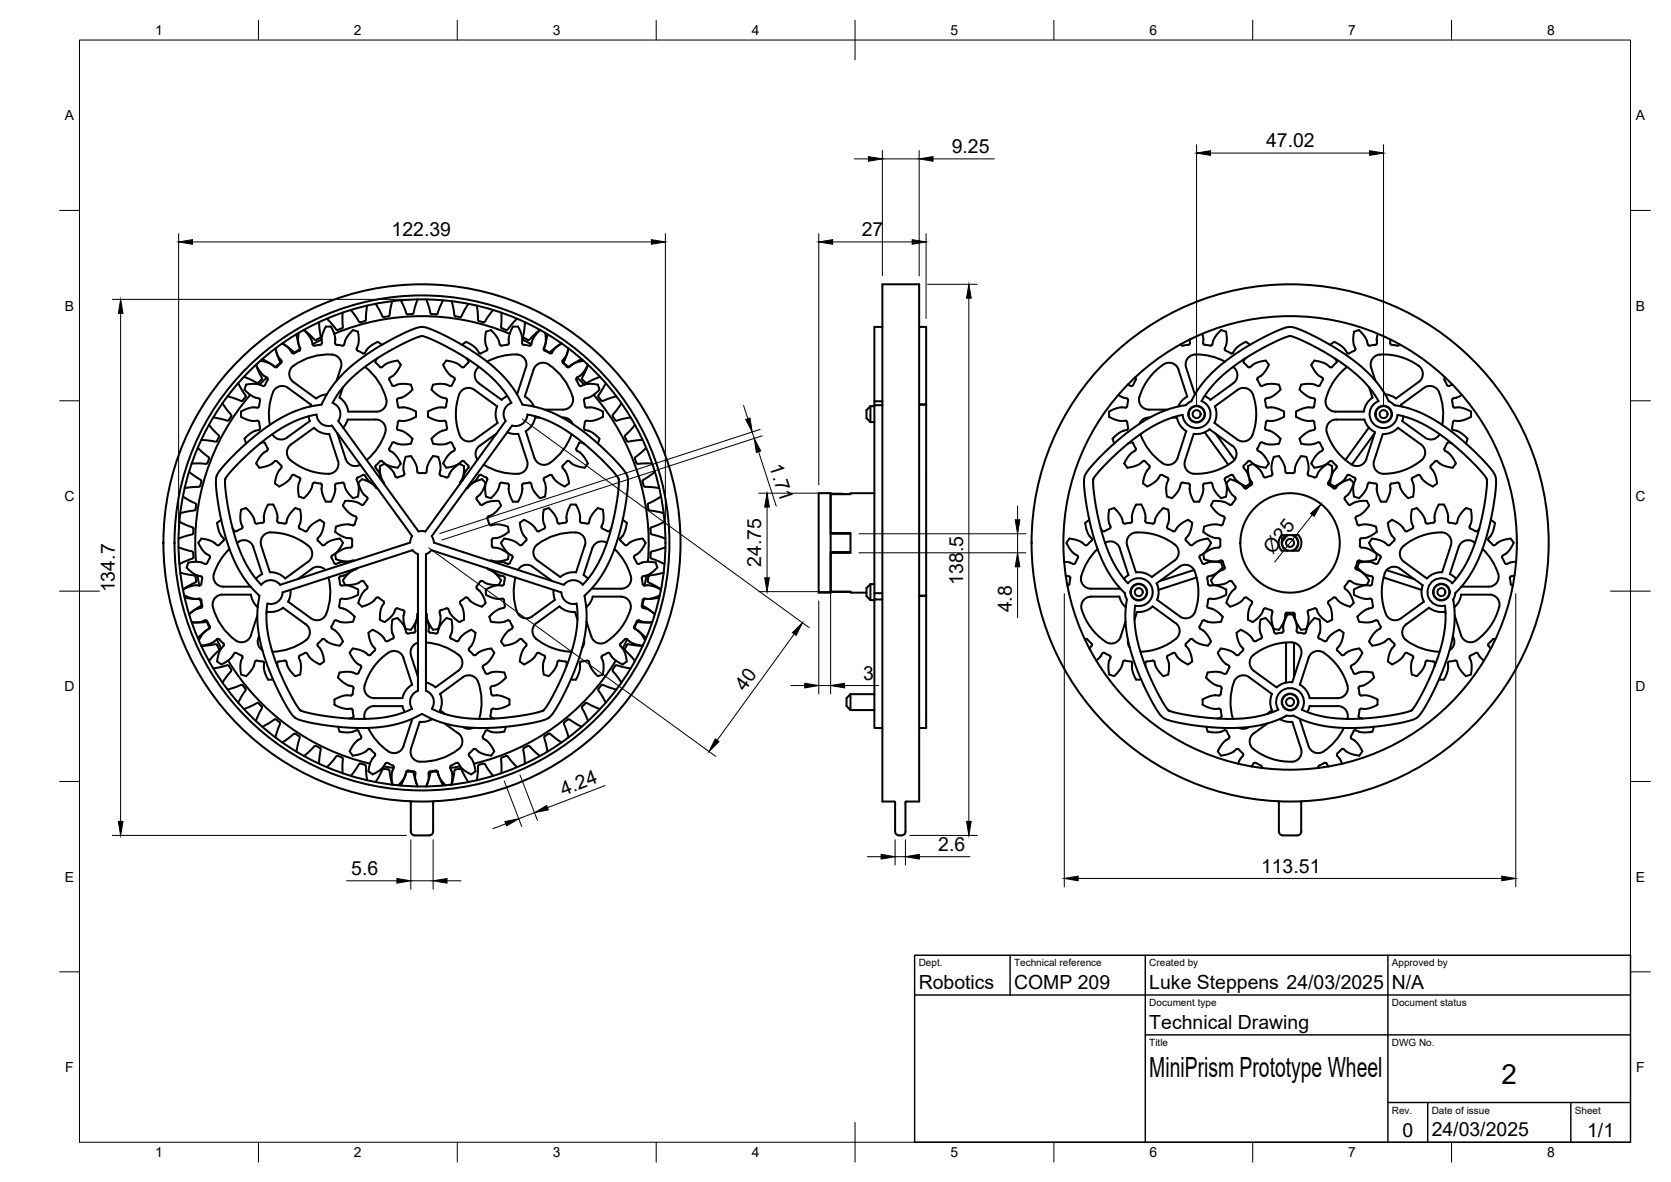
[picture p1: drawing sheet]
<svg xmlns="http://www.w3.org/2000/svg" width="420mm" height="297mm" viewBox="0 0 420 297" stroke-linecap="round" stroke-linejoin="round" font-family="sans-serif">
<defs><g id="words">
<g font-size="7">
<text x="289" y="270.6">MiniPrism Prototype Wheel</text>
<text x="377.5" y="272.3">2</text>
</g>
<g font-size="4.9">
<text x="239.3" y="38.5">9.25</text>
<text x="318.3" y="37">47.02</text>
<text x="98.5" y="59.3">122.39</text>
<text x="216.7" y="59.4">27</text>
<text x="193.4" y="117.2" transform="rotate(72 193.4 117.2)">1.71</text>
<text x="191.4" y="142.4" transform="rotate(-90 191.4 142.4)">24.75</text>
<text x="320.1" y="139.3" transform="rotate(-52 320.1 139.3)">Ø25</text>
<text x="28.9" y="148.9" transform="rotate(-90 28.9 148.9)">134.7</text>
<text x="242.1" y="147" transform="rotate(-90 242.1 147)">138.5</text>
<text x="254.4" y="153.9" transform="rotate(-90 254.4 153.9)">4.8</text>
<text x="187.3" y="174" transform="rotate(-54 187.3 174)">40</text>
<text x="217.1" y="170.8">3</text>
<text x="141.7" y="199.9" transform="rotate(-21 141.7 199.9)">4.24</text>
<text x="235.9" y="213.8">2.6</text>
<text x="88.3" y="219.9">5.6</text>
<text x="317.1" y="219.3">113.51</text>
<text x="231" y="248.5">Robotics</text>
<text x="255" y="248.5">COMP 209</text>
<text x="289" y="248.5">Luke Steppens 24/03/2025</text>
<text x="350" y="248.5">N/A</text>
<text x="289" y="258.6">Technical Drawing</text>
<text x="352.6" y="285.7">0</text>
<text x="360" y="285.5">24/03/2025</text>
<text x="399.1" y="285.7">1/1</text>
</g>
<g font-size="3.5">
<text x="39" y="8.8">1</text>
<text x="89" y="8.8">2</text>
<text x="139" y="8.8">3</text>
<text x="189" y="8.8">4</text>
<text x="239" y="8.8">5</text>
<text x="289" y="8.8">6</text>
<text x="339" y="8.8">7</text>
<text x="389" y="8.8">8</text>
<text x="16.3" y="30.2">A</text>
<text x="411.3" y="30.2">A</text>
<text x="16.3" y="78">B</text>
<text x="411.3" y="78">B</text>
<text x="16.2" y="125.9">C</text>
<text x="411.2" y="125.9">C</text>
<text x="16.2" y="173.7">D</text>
<text x="411.2" y="173.7">D</text>
<text x="16.3" y="221.6">E</text>
<text x="411.3" y="221.6">E</text>
<text x="16.4" y="269.4">F</text>
<text x="411.4" y="269.4">F</text>
<text x="39" y="290.8">1</text>
<text x="89" y="290.8">2</text>
<text x="139" y="290.8">3</text>
<text x="189" y="290.8">4</text>
<text x="239" y="290.8">5</text>
<text x="289" y="290.8">6</text>
<text x="339" y="290.8">7</text>
<text x="389" y="290.8">8</text>
</g>
<g font-size="2.5">
<text x="231" y="242.9">Dept.</text>
<text x="255" y="242.9">Technical reference</text>
<text x="289" y="242.9">Created by</text>
<text x="350" y="242.9">Approved by</text>
<text x="289" y="252.8">Document type</text>
<text x="350" y="252.8">Document status</text>
<text x="289" y="262.9">Title</text>
<text x="350" y="262.9">DWG No.</text>
<text x="350" y="279.9">Rev.</text>
<text x="360" y="279.9">Date of issue</text>
<text x="396" y="279.9">Sheet</text>
</g>
</g></defs>
<!-- layer: Visible -->
<g fill="none" stroke="#000" stroke-width=".51">
<path d="M86.1 78.6l.1 3.7-1.2 .6-.5-.1-2.3-2.7M92.3 76.8l-.3 3.7-1.3 .5-.4-.1-2.1-3M94.4 76.4l1.8 3.1 .4 .2M98.6 75.7l-.7 3.7-1.3 .3M100.8 75.5l1.4 3.3 .4 .2M105 75.3l-1.1 3.4-.2 .2-1.1 .1M107.2 75.3l1 3.4 .4 .3h1M111.4 75.5l-1.4 3.3-.4 .2M113.6 75.7l.7 3.7 1.3 .3M117.8 76.4l-1.8 3.2-.4 .1M119.9 76.8l.3 3.7 1.3 .5 .4-.1 2.1-3M126 78.6v3.7l.2 .2 1.3 .4 2.5-2.8"/>
<path d="M57.2 99.6l3.4 1.2 .4-.1 .7-.9M59.9 96.3l1.9 3.1-.1 .4M61.9 96.7l2.6-.2 1.6 .5M61.9 96.7l-.1 .3a1.01 1.01 0 0 0 .3 1.6l1.6 1.1 1.6 .5 .1 .4-.2 1.5M62.9 99.2a57 57 0 0 0-13.6 42M64.3 91.7l1.6 3.2-.1 .5-1.1 .9-3.4-1.6M64.5 91.5v.4l1.1 1.8 1.7 1.4v.3l-.7 1.4-.5 .2M65.5 90.7l1.5 .3 1.3 .6M66 90.2l3 1.9h.5M67.1 94.9l-1.8 1.8M68.4 91.7l.7 .6M69.2 87.6l1.2 3.4v.3l-.9 .7"/>
<path d="M69.3 87.6l.6 1.9 .9 1.3-.1 .3-1.1 1.1h-.5M73.8 91.9a2.51 2.51 0 0 0 0 4.1l5.7 4.1M73.8 91.9a14 14 0 0 1 10.6-2.6 2.51 2.51 0 0 1 1.3 3.1M74.5 84l.9 3.6-1.1 .9h-.4l-2.9-2.2 1.5 1 1.1 1.5h.3M75.1 83.7l-.1 1.3 .1 1.6M75.1 86.7l.4 .9M75.5 87.6l-.2 .5-1.3 .7M76.2 83h.2l1.2 1.3 .7 1.2 .4 1.2 .4 .2M76.4 82.9l2.7 2.5h.4M80.2 81l.5 3.6-.2 .3-1 .5M80.9 85.4v.8l-.1 .4-1.7 .3M80.9 85.3l-2.3 1.2"/>
<path d="M81.9 82.1l-.8 1.8-.2 1.5M81.9 82.1h.4a1.03 1.03 0 0 1 1.4 .8l.5 1.6 .1 1.9 .3 .2 1.5 .3M82.2 99.1l-1.4 .3-1.3 .7M84 83.9a57 57 0 0 1 44.2 0M85.4 99.9l.9 .8 .7 1 .6 1.7M85.7 92.4l-1.1 3.3M86.1 86.9l.3-.2 .6-1.6 1.2-1.6a.97 .97 0 0 1 1.5-.2l.3 .1 .2 2.2-.2 1.1-.3 .9M86.2 97.4l-.8 2.5M87.4 96l3.8-3.4 4.8-3.3 6.2-3.3 2.7-1.2 1.3-.4 2.6 1 5 2.5 3.4 2 3.8 2.7 2.7 2.3 2.1 2.2 1.2 1.5 1.6 2.7a3 3 0 0 0-1.5 4.5l-20.1 27.8h-1.8l-20.2-27.8a2.98 2.98 0 0 0-1.4-4.5l1.6-2.7zM89.7 87.6l.2 .5 1.3 .7M91.8 92.2a13.9 13.9 0 0 1 5.4 9 2.51 2.51 0 0 1-2.5 2.2h-7.2M94.9 90l-.5 .6v.4l1.1 1.2h.6"/>
<path d="M95 85.9l-2 1.2-1.4 1.7h-.4M95 85.9l1 .7M96.1 92.3l1.1-.9 1.8-.6a1.1 1.1 0 0 1 1.4 .2 1.1 1.1 0 0 1 0 1.4l-1 1.5-1.5 1.2v.3l.7 1.4 .3 .2 2.1-.5 2.3 .2M103.3 96.7l.1 .3a1.05 1.05 0 0 1-.3 1.6l-1.6 1.1-1.4 .4M106.1 84.4h.1M113.1 97l-1.3-.5h-2.1a.98 .98 0 0 0-1.1 1.1l-.1 .3 .1 .2 1.6 1.3 .9 .5 1.2 .3 .1 .4-.2 1.5M116.1 92.3l-1.1-.9-2-.7a.97 .97 0 0 0-1.4 .7l-.2 .3 .8 1.5 .9 1 1.2 .9v.3l-.6 1.4-.6 .2M117.2 85.9l-1 .7M117.2 85.9l2 1.2 1.4 1.7h.4M117.3 90l.5 .6 .1 .4-1.2 1.2h-.6M119.3 98a2.64 2.64 0 0 0-4.2 2.2 13.9 13.9 0 0 0 .9 9.9 2.51 2.51 0 0 0 3.4 .4l5.7-4.2-.4-1.2-.1-1.2 .4-1.8-5.7-4.1M120.3 92.3a2.51 2.51 0 0 0 .1 4l5.7 4.2"/>
<path d="M120.5 92.2l-.2 .1M122.5 87.6l-.2 .5-1.3 .7M126.1 86.9l-.3-.2-.6-1.6-1.2-1.6a.95 .95 0 0 0-1.5-.2l-.3 .1-.2 2.2 .2 1.1 .3 .9M127.6 99.5l-1.5 1M129.9 89.1a15 15 0 0 0-7.4 1.8M129.9 89.1a2.51 2.51 0 0 1 2.4 3.3l-2.3 6.7M130 99.1h.1M131.3 85.3l2.3 1.2M131.3 85.4l-.2-1.3-.5-1.3a.99 .99 0 0 0-1.3-.7h-.3l-.9 1.8-.2 1.3v1.2l-.3 .2-1.5 .3M132 81l-.5 3.6 .2 .3 1 .5M135.8 82.9l-2.7 2.5h-.4M136 83h-.2l-1.5 1.7-1 2.2-1.9-.3-.1-.4v-.8"/>
<path d="M136.7 87.6l.2 .5 1.4 .7M137.1 86.7l-.4 .9M137.1 83.7l.1 1.3-.1 1.6M137.6 84l-.8 3.6 1.1 .8M141.2 86.3l-2.9 2.2h-.4M141.2 86.3l-1.5 1-1 1.5h-.4M141.5 90.6l.8-1.1 .6-1.9-1.1 3.4 .1 .4M141.5 90.6v.5l1.1 1.1h.5M141.9 91.4l.8 .6M143.8 91.7l-.7 .6M144 99.7a14.1 14.1 0 0 0-6.9-8.5 2.51 2.51 0 0 0-2.9 1.7l-2.2 6.8 1.3 1 .9 1.5M144 99.7a2.51 2.51 0 0 1-2.4 3.2"/>
<path d="M145.1 94.9l-.2 .5 .8 1.5 .4 .1 .8-.3M145.1 94.9l1.8 1.8M146.2 90.2l-3 1.9h-.5M146.7 90.7l-1.5 .3-1.3 .6M146.9 96.7l1.1-.2h1.5a.98 .98 0 0 1 1.1 1.1l.1 .3-1.6 1.5-1 .5-1 .2M147.7 91.5v.4l-1.1 1.8-.7 .7-.9 .5M147.9 91.7l-1.6 3.2 .1 .5 1.1 .9 3.4-1.6M149.3 99.2a57 57 0 0 1 13.6 42M152.3 96.3l-1.9 3.1 .1 .4 .7 .9 .4 .1 3.4-1.2M221.9 82.2h-2v18.6M231.1 82.2h1.8v19.4M281.2 99.2l1.1 .7 1.2 .3 .1 .4"/>
<path d="M283.5 96.7h.1M285.4 94.9l.2 .2v.3l-.8 1.5-1.2-.2M296.9 86.5l.5 .4 1.5-.3M299.1 85.3l.1 1.1-.3 .2M300.5 99.1h.1M302.3 83.9l.3 1.3-.1 1M302.9 99.5l1.5 1M307 83l-1.5 1.7-.8 2-.3 .2-1.5-.3-.4-.4M307 83h.4a1.04 1.04 0 0 1 1 1.3v1.8l-.5 1.5M308 87.6l.2 .5 1.3 .7M308 90.9a13.5 13.5 0 0 0-8.3-1.6 2.51 2.51 0 0 0-1.5 3.1l2.2 6.7M310 92.2l.2 .1"/>
<path d="M310.2 92.3a2.51 2.51 0 0 1-.1 4l-5.8 4.2M312.7 90.6v.5l1.1 1.1h.6M313.2 90l-.5 .6M313.2 85.9l-1.9 1.2-1.4 1.7h-.4M313.3 85.9l1 .7M316.2 95.4l.6 1.4 .5 .2M316.3 94.9l-.1 .5M317.4 97l1.2-.5h2.2a1.13 1.13 0 0 1 1.2 1.4l-1.7 1.5-1 .5-1.1 .3-.1 .4 .2 1.5 .2 .3h1.6l2 .7a.97 .97 0 0 1 .8 1.3v.3l-1.5 .7-1.3 .4-1.6-.1-.2 .4-.2 1.5 .1 .3 1.6 .6 1.6 1.2a.97 .97 0 0 1 .3 1.5l-.1 .3-2.3 .2-1.9-.5M319 91.7l-1.4 2.2-1.3 1M319.1 91.7l-.2-.3a1.05 1.05 0 0 0-1.5-.6l-1.9 .6-1.2 .9M324.4 84.4h.1M324.4 84.4l-2.8 1-4.2 2.1-4.6 2.7-3 2.1-2.5 2.1-2 2-1.6 2-1.6 2.4a3.5 3.5 0 0 1 .8 6.1 3.5 3.5 0 0 1-5.5-2.6"/>
<path d="M324.4 84.4l2.7 1 4.2 2.1 4.6 2.7 3 2.1 2.5 2.1 2 2 1.7 2 1.5 2.4a3.5 3.5 0 0 0-.8 6.1 3.5 3.5 0 0 0 5.6-2.6l2.8 .7 2 .8 2.9 1.4 3.2 2.1 3.1 2.4 3.9 3.5 3.4 3.6 1.1 1.6M334.4 92.3l-1.2-.9-1.9-.7a.97 .97 0 0 0-1.4 .7l-.2 .3 .8 1.5 .9 1 1.2 .9v.3l-.7 1.4-.3 .2-1.8-.5h-1.8a.98 .98 0 0 0-1.1 1.1l-.1 .3 .9 1 1.3 .8 1.6 .5 .1 .4-.3 1.5-.2 .3h-1.5l-2.1 .7a.95 .95 0 0 0-.7 1.3v.3l1.4 .7 1.4 .4 1.5-.1 .3 .4 .2 1.5-.1 .3-1.6 .6-1.7 1.2a.95 .95 0 0 0-.2 1.5l.1 .3 2.3 .2 1.9-.5M335.5 85.9l-1 .7M335.5 85.9l2 1.2 1.4 1.7h.4M335.5 90l.6 .8-.1 .3M336 91.1l-1.1 1.1h-.5M338.7 92.2a13.9 13.9 0 0 0-5.4 9 2.51 2.51 0 0 0 2.5 2.2h7.1M340.8 87.6l-.2 .5-1.4 .7M343.9 86.6l-.4-1.5-1.2-1.6a.95 .95 0 0 0-1.5-.2l-.3 .1-.2 2.2 .1 1.1 .4 .9M344.3 97.4l.8 2.5M345.1 99.9l-1.3 1.3-.6 1-.3 1.2M346.4 83.9l-.3 2.7-1.7 .3-.5-.3"/>
<path d="M349.5 86.2l.4 .4 1.5 .3 .5-.4M349.6 85.3l-.1 .9M356.7 96l-5.7 4.1-1.3-.7-1.4-.3M356.7 91.9a14 14 0 0 0-10.6-2.6 2.51 2.51 0 0 0-1.3 3.1l1 3.3M356.7 91.9a2.51 2.51 0 0 1 0 4.1M361.8 98.6a15 15 0 0 1 .8 8.2M361.9 98.6a2.51 2.51 0 0 0-3.8-1.1l-5.8 4.2M363.2 95.4l.7 1.4M363.4 94.9l-.2 .5M365.2 96.7l-1 .3-.3-.2M367.5 99.2l-1 .7-1.3 .3-.1 .4 .3 1.7 2.3 .2 1.5 .6a.95 .95 0 0 1 .7 1.3v.3l-1.4 .7-1.4 .4-1.5-.1-.3 .4-.2 1.5 .1 .3 1.6 .6 1.6 1.2a.94 .94 0 0 1 .3 1.5l-.1 .3M47.5 118.6l3 2 .1 .4"/>
<path d="M49.7 112.6l2.9 2.4-.4 1.3-.3 .3-3.7-.1M50.6 110.6l3.5 .4 .5-.2M52.6 106.8l2.5 2.7v.3l-.5 1M55.9 101.4l2.3 2.9-.7 1.3-.3 .1-3.6-.8M64.7 102.4h-1.3l-2.1 .7a.93 .93 0 0 0-.7 1.3v.3l1.7 .8 1.3 .3 1.1-.1M64.7 105.7l.4 .4M65.1 102.1l-.4 .3M65.2 106.1l.2 1.5-.1 .3-1.6 .6-1.7 1.2a.93 .93 0 0 0-.2 1.5l.1 .3M66.1 111.2l-.7 .3M66.1 111.2l.5 .2 .7 1.3-.1 .5M67.2 113.2l-1.4 1-1.1 1.6a.95 .95 0 0 0 .3 1.5l.2 .2 1.5-.3 1.5-.5 1.1-.9 .4 .1 1 1.1 .1 .4-1.1 1.6-.5 1.7a.96 .96 0 0 0 .7 1.4l.3 .2 1.4-.8 1-.9 1-1.2h.3M68.5 109.1a2.51 2.51 0 0 0 3.7 .9"/>
<path d="M72.8 112l6.2-4.5 1.4 1.1 1.2 .4 1.2 .1 2.2 6.7a2.65 2.65 0 0 1-3.4 3.2 14 14 0 0 1-9.1-4l-.4-1.4 .2-.8zM74 119.4l1.3 .6 .2 .3-.5 2v1.7a.95 .95 0 0 0 1.1 1.1l.3 .1 1.1-1.1 .8-1.4 .4-1.3 .4-.1M77.6 104.6l.3 1.2-5.7 4.2M78.2 101.7l-5.8-4.2a2.61 2.61 0 0 0-4.1 2 15 15 0 0 0-.4 7.3M78.2 101.7l-.2 .5M80.9 101.6l1.6-3 2.3-3.2 3.2-3.1 3.1-2.5 5.9-3.7 4.9-2.5 3.2-1.3 .8-.1 1.2 .1 3.2 1.3 4.4 2.2 4.1 2.5 4.2 3 2.6 2.3 2.3 2.4 1.8 2.6 1.7 3.1 3.7 .7 3.7 1.3 3.5 1.8 3.7 2.5 3.8 3 4.4 4.2 2.3 2.5 1.3 2.1v2.9l-.6 5-.9 4.2-1.2 4.4-1.9 4.7-1.5 3-2.1 3-2.6 2.7 .5 3.8v2.8l-.4 3.3-.8 3.4-1.4 4.4-1.8 4.4-2.1 4.2-2.3 3.6-.6 .7-.9 .5-4 1-7 .9-6.1 .3-4.4-.4-3.7-.8-2.9-.9-2.9-1.5M80.9 101.6l-3.8 .8-3.2 1-4 2.1-3 1.9-4.1 3.2-3.6 3.3-3.5 3.8-1.3 2.1v2.9l.7 5.2 1.1 5.2 1.4 4.6 1.3 3.3 2 3.7 1.7 2.3 2.6 2.8M83.4 107l20.2 27.7-.5 1.7-32.7 10.6M83.5 106.9a3 3 0 0 1-3.9-2.7l-2.8 .6-2.7 1.1-2.8 1.4-2.8 1.8-3.9 3-2.7 2.4-3.7 3.8-1.6 2.1M84.8 108.8l2.1 6.6a2.51 2.51 0 0 0 3.7 1.4M87.4 105.4h7.1a2.63 2.63 0 0 1 2 4.2 15 15 0 0 1-4.3 6M87.4 105.4l-.5 1.3-.6 .8"/>
<path d="M91.2 119.4h.4l1 1.3 1.7 1.2M91.2 119.4l-1.3 .6-.2 .5M95.5 117.1l.2 2.6 .8 1.6M95.5 117.1l.3-.1a1.02 1.02 0 0 1 1.6 .1l1.2 1.1 1 1.7 .4 .1 1.4-.5 .3-.5M96.1 115.9h-.6l-1 1.1-.2 .4 .9 1.2 .7 2.1M98 113.2l1.4 1 1 1.6a.97 .97 0 0 1-.2 1.5l-.2 .2-1.8-.3-1.2-.5-.9-.8M99.1 111.2l-.5 .2-.8 1.5 .2 .3M99.1 111.2l1.9 .5 2.3-.2M100 102.1l.3 .3h1.5l2.1 .7a.97 .97 0 0 1 .7 1.3v.3l-1.4 .7-1.4 .4-1.5-.1-.3 .4M100 106.1l-.2 1.5 .3 .4M100.1 108l1.4 .5 1.6 1.2a.97 .97 0 0 1 .3 1.5l-.1 .3M100.1 100.1l-.3 .5 .2 1.5"/>
<path d="M101.7 119l-.3-1.7 .4-1.7a.97 .97 0 0 1 1.2-.9l.3-.1 .8 1.2 .7 1.6 .2 1.3 .4 .2h1.5l.3-.2 .3-1.7 .9-1.7a.97 .97 0 0 1 1.5-.5h.3l.5 2.1 .1 1.1-.3 1M112.2 106.1l.2 1.5-.1 .3-1.6 .6-1.6 1.2a.95 .95 0 0 0-.3 1.5l.1 .3 2.3 .2 1.9-.5M112.2 102.1l-.2 .3h-1.6l-2.1 .7a.95 .95 0 0 0-.7 1.3v.3l1.4 .7 1.4 .4 1.6-.1 .2 .4M113.1 111.2h.4l.8 1.5-.1 .5M114.2 113.2l-1.4 1-1 1.6a.96 .96 0 0 0 .2 1.5l.2 .2 1.5-.3 1.5-.5 1.1-.9 .4 .1 1.1 1.1 .1 .4-1 1.2-.6 2.1M115.5 116.5l1.2 .6M115.5 116.6l-1.9 1.6-1 1.7-.4 .1-1.4-.5-.3-.5M116.7 117.1l-.2 2.6-.8 1.9M121 119.4l1.3 .6 .3 .3-.6 1.8 .1 1.9a.95 .95 0 0 0 1 1.1l.3 .1 1.1-1.1 .8-1.2 .5-1.5 .3-.1M121 119.4h-.4l-1 1.3-1.7 1.2M124.8 109l-4.2 3a2.51 2.51 0 0 0-.5 3.5M127.5 108.6l1.4 .4h1.4"/>
<path d="M128.8 107l-20.2 27.7 .5 1.7 32.7 10.6a3 3 0 0 1 4.7 0l1.9-2.2 1.8-2.9 1.3-2.6 1.1-2.8 1.2-3.9 1-4.9 .7-4.9 .1-2.4M128.8 106.9a3 3 0 0 0 3.8-2.7l2.8 .6 2.7 1.1 2.8 1.4 2.8 1.8 3.9 3 2.7 2.4 3.7 3.8 1.6 2.1M130.3 109l2.2 6.8a2.62 2.62 0 0 1-3.2 3.3 15 15 0 0 1-7.7-2.3M134.5 105h1.2M134.5 104.9l-.6 1.7-.7 1-1 .8 2.2 6.7a2.61 2.61 0 0 0 4.5 .7 15 15 0 0 0 4.8-6.7M136.9 102.9h4.7M138.3 119.4l-1.4 .6-.2 .3 .5 2v1.7a.95 .95 0 0 1-1.1 1.1l-.3 .1-.2-.2-1.3-1.5-.8-2.1-.4-.1-1.5 .2-.3 .2-.2 2.3-.8 2.1M141.4 105h.2M141.5 117.6l1 1.4 .5 1.7a.96 .96 0 0 1-.7 1.4l-.3 .2-1.4-.8-1-.9-.9-1.2h-.4M141.7 104.9a2.51 2.51 0 0 1 2.3 1.6M145 113.2l1.4 1 1 1.6a.96 .96 0 0 1-.2 1.5l-.2 .2-2.2-.5-1.9-1.2-.3 .1-1.1 1.1v.6M146.1 111.2l-.5 .2-.7 1.3 .2 .5"/>
<path d="M146.1 111.2l.7 .3M147.1 106.1l-.3 1.5 .3 .4M147.1 102.1l.2 .3h1.5l2.1 .7a.95 .95 0 0 1 .7 1.3v.3l-1.4 .7-1.4 .4-1.5-.1-.2 .4M147.1 108l1.4 .5 1.7 1.2a.94 .94 0 0 1 .2 1.5l-.1 .3M147.1 100.1l-.3 .5 .3 1.5M156.3 101.4l-2.3 2.9 .7 1.3 .3 .1 3.6-.8M159.6 106.8l-2.5 2.7v.3l.5 1M161.6 110.6l-3.5 .4-.5-.2M162.5 112.6l-2.7 2.3-.2 .4 .7 1.3 3.7-.1M164.7 118.6l-3 2-.1 .4M218.9 102.1l-1 1v2l1 1M218.9 102.1v4"/>
<path d="M218.9 102.1h1M218.9 106.1h1M219.9 101.8v47.3M221.9 100.8h-2v1h2M231.1 101.7h1.8v48M231.1 101.6l1.8 .1M278.8 104.7l2.3 1h2.1l.2 .4 .3 1.5M278.9 103.4v1.3M283.6 107.6l-.1 .3-1.6 .6-1.6 1.2a.93 .93 0 0 0-.3 1.5l.1 .3M283.7 100.6l-.3 1.5-.2 .3-2.2 .1-2.2 .9M284.4 111.2l-.7 .3M284.4 111.2l.5 .2 .7 1.3-.2 .5"/>
<path d="M285.4 113.2l-1.3 1-1.1 1.6a.95 .95 0 0 0 .3 1.5l.2 .2 1.5-.3 1.5-.5 1-.9 .4 .1M286.8 109.1a15 15 0 0 0 5.5 7.3M287.9 115.9l1.1 1.1M288.8 105h.3M288.8 104.9a2.51 2.51 0 0 0-2.3 1.6M289 117l.1 .4-1.1 1.6-.5 1.7a.96 .96 0 0 0 .7 1.4l.3 .1 1.3-.7 1.1-.9 .8-1.1 .5-.1 1.4 .6 .2 .3-.6 2 .1 1.7a.95 .95 0 0 0 1.1 1.1l.3 .1 1.5-1.7 .8-2.1 .4-.1 1.5 .2M294.7 105h1.2M295.9 104.9l.7 1.7 .7 1 1 .8-2.2 6.7a2.51 2.51 0 0 1-3.8 1.3M296.2 102.2l1-1.5 1.3-1-2.2-6.8a2.64 2.64 0 0 0-4.6-.7 14.1 14.1 0 0 0-5.3 8.4 2.51 2.51 0 0 0 2.5 2.3h4.6M297.3 104.3l-2.7 .7-2 .8-2.9 1.4-3.3 2.1-3.1 2.4-3.9 3.5-3.4 3.6-1.1 1.6v2.2l.7 4.9 1 4.8 1.1 3.8 1.3 3.3 1.4 2.8 1.6 2.5 1.6 1.9a3.5 3.5 0 0 1 6.1 1.1 3.5 3.5 0 0 1-4.3 4.5M298.2 101.8l-3.1 .6-3.4 1.3-3.5 1.8-3 1.9-4.1 3.2-3.6 3.3-3.5 3.8-1.3 2.1-.1 2.9 .7 5 .9 4.2 1.2 4.4 1.4 3.7 1.4 3 1.9 3 1.8 2.1a3.3 3.3 0 0 1 1.3 2.2l.2 .3M298.2 101.8l.6-.6a1.4 1.4 0 0 0 1.1-1.1l1.7-2.8 1.9-2.3 2.8-2.7 3.1-2.5 3.5-2.3 4.7-2.7 3.8-1.8 2.8-.8 2.2 .4 4.7 2.2 4.7 2.7 3.6 2.3 3 2.5 2.9 2.7 1.8 2.3 1.5 2.3a3.1 3.1 0 0 0 1.7 1.9l.3 .3 3 .6 3.5 1.3 3.5 1.8 3 1.9 4 3.2 3.6 3.3 3.5 3.8 1.4 2.1v2.9l-.7 5-.8 4.2-1.3 4.4-1.3 3.7-1.5 3-1.9 3-1.7 2.1a3.2 3.2 0 0 0-1.3 2.2l-.2 .3"/>
<path d="M300.1 109l-2.1 6.8a2.65 2.65 0 0 0 3.3 3.3 13.9 13.9 0 0 0 9.2-3.7 2.51 2.51 0 0 0-.6-3.4M300.2 109h1.8l1.1-.5 1-.6 5.8 4.1M302.9 108.6l5.9 8.2M305.5 102.1l.3 1.2 .1 1.2-.5 1.8 5.7 4.2a2.65 2.65 0 0 0 4.2-2.2 13.9 13.9 0 0 0-.7-9.9 2.51 2.51 0 0 0-3.4-.4l-5.7 4.1M305.6 109l4.8 6.5M312.7 117.6l.9 1.2 .6 1.9a.97 .97 0 0 1-.7 1.4l-.2 .1M313.8 117.1l.2 2.6 .9 1.8-.2 .3-1.2 .9-.6-.1M315 116.6l1.9 1.6 .8 1.6M315 116.5l-1.2 .6M316.2 112.7l.1 .5M316.3 113.2l1.3 1 1.4 2.3M317.3 111.2l-.5 .2-.6 1.3"/>
<path d="M319.1 116.5l-.2 .2a1.04 1.04 0 0 1-1.5 .7l-1.9-.6-1.3-1-.4 .1-1.1 1.1v.6M319.7 119.5l-1.5 .5-.5-.2M323.2 118.5l-.2-1.5-.9-1.7a.96 .96 0 0 0-1.5-.5h-.3l-.4 1.1-.2 2.1 .2 1.2-.2 .3M323.2 118.5l.4 .4h1.5M325.1 118.9l.4-.2 .3-1.7 .9-1.7a.97 .97 0 0 1 1.4-.5h.4l.5 2.1v1.1l-.2 1M331.4 111.2l.5 .2 .8 1.5-.2 .3M332.5 113.2l-1.4 1-1 1.6a.96 .96 0 0 0 .2 1.5l.2 .2 2.2-.5 1.9-1.2 .3 .1 1.1 1.1M334.3 106.1l.8-.5 .9-.2h7.1l.8 1.7 .8 .8 1 .7-2.1 6.8a2.65 2.65 0 0 1-4.6 .7 13.8 13.8 0 0 1-5.5-8.3l.2-.9zM334.9 117.1l-.3-.1a1.02 1.02 0 0 0-1.6 .1l-1.1 1.1-1 1.7-.4 .1-1.4-.5-.3-.5M334.9 117.1l-.1 2.2-.3 1-.6 1.2 .2 .3 1.2 .9h.4l1.3-1.2 1.7-.8a.93 .93 0 0 1 1.5 .4l.2 .2M336 117l.1 .4-1 1.4-.6 1.9a.96 .96 0 0 0 .7 1.4l.3 .1 1.7-1 1-.8 .7-1h.4l1.3 .6 .2 .5M344.2 107.4l-5.9 8.2"/>
<path d="M345.7 108.8l-5.8 8M347.7 109.1l1.2-.1 1.2-.4 1.4-1.1 5.8 4.2a2.64 2.64 0 0 1-.7 4.6 13.8 13.8 0 0 1-9.6 2.6 2.51 2.51 0 0 1-1.5-3.1zM352.3 101.7l.2 .5M352.9 104.6l-.3 1.2 5.7 4.2M362 109.1a2.51 2.51 0 0 1-3.7 .9M363.2 112.7l.1 .5M363.3 113.2l1.4 1 1 1.6a.96 .96 0 0 1-.2 1.5l-.2 .2-1.6-.3-1.4-.5-1.1-.9-.4 .1-1 1.1-.1 .4 1 1.6 .5 1.7a.96 .96 0 0 1-.6 1.4l-.3 .2-1.8-1.1-.9-.8-.7-1h-.4l-1.3 .6M363.9 111.4l-.7 1.3M364.4 111.2l-.5 .2M364.4 111.2l.7 .3M44.9 137.5l3.4 1.1 .3 .3v1.2l-.1 .2-3.4 1.5M45.1 131.1l3.4 1.5 .1 .2v1.2l-.3 .3-3.4 1.1"/>
<path d="M46 124.8l3.3 1.8-.1 1.4-.4 .3-3.5 .7M49.9 136.4l1 1.8 .7 .8 1.2 .8v.3M50.6 121l-.5 1.3-3.6 .4M50.7 135.3l-.8 1.1M54.6 131.4l.6 2.4 1 1.5M55.6 130.6l-1 .8M56.2 135.3v.6l-1.1 1-.3 .2-2.1-1.3-2.1-.5M56.6 120.4l.1 2.4 .7 4.9 1 4.9 1.2 3.9 1.1 2.8 1.3 2.6 1.8 2.9 1.9 2.2a3 3 0 0 1 4.7 0M56.7 120.3v.1M57.7 137.9a13.5 13.5 0 0 0-4 7.2 2.51 2.51 0 0 0 2.5 2.3M58.5 132.7l.4 .7M59.6 136.4a2.53 2.53 0 0 1 4.1 1.1"/>
<path d="M60.6 128.1l-.2 2.4 .6 2-.2 .3-1.4 .7-.5-.1M61.9 127.7l1.6 1.8 .7 2 .4 .1 1.5-.2M61.9 127.7l-1.3 .4M63.7 137.5l2.2 6.8-1.6 1.1M65.7 137.1l2.2 6.7 1.8 .3 1.1 .5 .9 .8M66.4 130.9v-1.3l.6-2.1a.96 .96 0 0 1 1.4-.7h.3l.8 1.7 .3 1.3-.1 1.3 .3 .2M66.4 130.9l-.3 .4M68.1 133.8a14 14 0 0 1 10.1 4.1 2.51 2.51 0 0 1-.7 3.3l-5.8 4.2M68.1 133.8a2.51 2.51 0 0 0-2.4 3.3M75.2 132.3l.1 .5 1.4 .7 .5-.1M75.5 128.1l.2 2.3-.6 1.9M75.5 128.1l-.3-.1a1.03 1.03 0 0 0-1.6 .3l-1.2 1.6-.5 1.6-.3 .1-1.5-.2"/>
<path d="M77.2 133.4l.9-1.2 1.6-1.2a.99 .99 0 0 1 1.6 .2l.2 .2-.4 1.9-.5 1.1-.7 .9M79.1 121.3l1.5 .2 .3 .2v1.3l.1 1 .9 2.1M79.9 135.3v.6M81.9 126.1h1.4M84.5 132.4l-.1 .3a1.03 1.03 0 0 0 .6 1.5l1.7 .9 1.7 .2 .2 .4v1.5M85.4 135.3l-2.1 .5-1 .5-.9 .8-.4-.2-1.1-1M85.5 135.3l.2 .3a1.02 1.02 0 0 1 .1 1.6l-.9 1.4-1.6 1.2v.3M86.1 121.3l-1.5 .2-.3 .2-.1 1.9-1 2.5M86.8 125.9l-.2 .3a1.01 1.01 0 0 0 .1 1.6l1.7 1.5 1.2 .6 .1 .4-.5 1.4-.3 .3-2.2-.2-2.2 .6M88.6 137.2l-.2 .3-1.8 .3-1.7 1a.98 .98 0 0 0-.5 1.4l.1 .3M89.7 120.6l.5 1.5-.1 1.9a.95 .95 0 0 1-1 1.1l-.3 .1-1.1-1.1-.8-1.2-.5-1.5-.3-.1M90.1 121.3l.2-.2a1.01 1.01 0 0 1 1.6-.4l1.5 .8 1.2 1.1"/>
<path d="M90.1 121.4l.6 1.7 .9 1.3 .8 .7v.4l-.9 1.2-.4 .2-2-.9-2.3-.1M94.6 122.6l.4 .2M96.5 121.3l.1 .3M103.7 138.3l-32.6 10.6a3 3 0 0 1-3.9 2.8M103.7 138.3l1.4 1v34.3a3 3 0 0 0-1.5 4.5M108.5 138.3l-1.4 1v34.3a3 3 0 0 1 1.5 4.5M108.5 138.3l32.6 10.6M117.6 122.6l-.3 .2M119.9 125v.5l.8 1.2 .6 .1M122.1 121.4l-.9 2.1-.6 .9-.7 .6M122.1 121.3l-.2-.2a1.01 1.01 0 0 0-1.6-.4l-1.5 .8-1.2 1.1M123.5 132l2-.2 2.2 .6"/>
<path d="M123.7 137.2l.1 .3 1.8 .3 1.7 1a.98 .98 0 0 1 .5 1.4l-.1 .3M125.4 125.9l-2.3 .1-1.8 .9M125.4 125.9l.2 .3a1.01 1.01 0 0 1-.1 1.6l-1.1 1.1-1.8 1v.4l.4 1.4 .5 .3M126.1 121.3l1.5 .2 .3 .2 .1 1.9 1 2.5M127.7 132.4l.1 .3a1.03 1.03 0 0 1-.6 1.5l-1.7 .9-1.7 .2-.1 .4-.1 1.5M129 126.1h1.3M132.3 135.9l-1.1 1-.4 .2-1.2-1-2.1-.6a.93 .93 0 0 0-1.3 .6l-.2 .3 .7 1.3 1 1.3 1.2 .8v.3M132.3 135.3v.6M135 133.4l-.9-1.2-1.6-1.2a.97 .97 0 0 0-1.5 .2l-.3 .2 .4 1.9 .5 1.1 .7 .9M142.2 131.4l-1.5 .2-.4-.1-.5-1.6-1.3-1.7a.95 .95 0 0 0-1.5-.2l-.3 .1-.2 2.3 .6 2.1-.2 .3-1.4 .7-.5-.1M142.2 131.3l.3-.2v-1.5l.6-2.1a.96 .96 0 0 1 1.4-.7h.3l.7 1.4 .3 1.4v1.5l.3 .2M146.2 131.4l1.5 .2 .3-.1 .5-1.6 1.3-1.7a.97 .97 0 0 1 1.5-.2l.3 .1 .2 2.4-.6 2 .2 .3 1.4 .7 .5-.1"/>
<path d="M147 137.1l-2.1 6.7h-1.3l-1.1 .3-1.6 .9-5.8-4.1a2.64 2.64 0 0 1 .9-4.7 13.9 13.9 0 0 1 9.7-2.2 2.51 2.51 0 0 1 1.4 3.1M152.6 136.4a2.51 2.51 0 0 0-3.7 1.4l-2.2 6.7 1.2 .9M153.7 132.7l-.4 .7M154.5 137.9a13.7 13.7 0 0 1 4.2 7.8 2.51 2.51 0 0 1-2.5 2.2h-7.1l-.1-.3M155.6 120.3v.1M156 135.3v.6l1.1 1 .4 .2 1.2-1 2.1-.6a.94 .94 0 0 1 1.3 .6l.2 .3-.8 1.6-1 1-1.1 .8v.3M156.6 130.6l.2 .2a1 1 0 0 1 .7 1.5l-.6 1.8-.9 1.2M161.6 121l.2 1M161.8 122.1l.3 .3 3.6 .3M163 128l.4 .3 3.5 .7M166.2 124.8l-3.2 1.8-.1 .3 .1 1M167.1 131.1l-3.4 1.5-.1 .2v1.2l.3 .3 3.4 1.1"/>
<path d="M167.3 137.5l-3.4 1.1-.3 .3v1.2l.1 .2 3.4 1.5M205.8 123.9h3.1v25h-3.1zM208.9 138.7h4.9M208.9 134.1h4.9M208.9 124.1h4.9M219.9 123.9h-6.1v.3h-4.9v9.7h4.9v5h-4.9v9.8h4.9v.2h4.1M270.9 139.6l.2 .5M273.9 130.6l-.3 .2a.99 .99 0 0 0-.6 1.5l.6 1.8 .9 1.2M274.5 135.3v.6l-1.1 1-.4 .2-1.2-1-2.1-.6a.91 .91 0 0 0-1.4 .6l-.1 .3 .8 1.6 .9 1 1 .6M274.9 120.3v.1M276 137.9a13.7 13.7 0 0 0-4.2 7.8 2.51 2.51 0 0 0 2.5 2.2h7.1M276.8 132.7l.3 .7"/>
<path d="M277.9 136.4a2.51 2.51 0 0 1 3.7 1.4l2.1 6.7-1.1 .9M284 134.5l.4-.3a5.9 5.9 0 0 1 4.4-.2 13.3 13.3 0 0 1 7.2 3.5 2.47 2.47 0 0 1-.7 3.4l-5.7 4.1-1-.7-1.2-.4h-1.8l-2.3-7.3 .2-1.3zM284.3 131.4l-1.5 .2-.3-.1-.6-1.6-1.2-1.7a.95 .95 0 0 0-1.5-.2l-.3 .1-.1 .2-.1 2.2 .6 2-.3 .3-1.3 .7-.5-.1M285.7 126.8l-.9 2.2-.1 2.1-.4 .2M285.7 126.8h.3a1 1 0 0 1 1.4 .8l.6 2v1.5l.3 .2M288.3 131.4l1.5 .2 .4-.1 .5-1.6 1.2-1.7a.97 .97 0 0 1 1.5-.2l.3 .1 .2 2.3-.5 2.1 .2 .3 1.4 .7 .5-.1M295.5 133.4l.8-1.2 1.7-1.2a.99 .99 0 0 1 1.5 .2l.3 .2-.4 1.9-.5 1.1-.7 .9M298.2 135.3v.6l1.1 1 .5 .1M298.9 121.5l.3 .2-.1 1.3 .2 1 .9 2.1M299.8 137l1.1-.9 2-.6a.95 .95 0 0 1 1.4 .6l.2 .3-.7 1.3-1.1 1.3-1.1 .8v.3M300.2 126.1h1.3M302.5 121.9v1.7l-1 2.5"/>
<path d="M302.5 121.9l.4-.4 1.5-.2 .3 .1 .8 2.1 1.5 1.7M302.8 132.4l-.1 .3a1.01 1.01 0 0 0 .6 1.5l1.7 .9 1.7 .2 .1 .4v1.5M305.1 125.9l2.1 .1 2.2 .9 .3-.2M305.1 125.9l-.2 .3a1 1 0 0 0 .1 1.6l1.6 1.5 1.3 .6v.4l-.4 1.4-.3 .3-2.2-.2-2.3 .6M306.8 137.2l-.1 .3-1.8 .3-1.7 1a.96 .96 0 0 0-.5 1.4l.1 .3M308.4 121.4l.6 1.7 .8 1.3 .9 .7-.1 .4M308.4 121.3l.2-.2a.99 .99 0 0 1 1.5-.4l1.6 .8 1.2 1.1M310.6 125.5l-.8 1.2M312.6 121.9l.6 .9M313.2 122.3l-1.9-1.2-.7-.7-.6-.9-.5-.1-1.3 .6-.3 .3 .5 1.8v1.9a.95 .95 0 0 1-1 1.1l-.4 .1M314.2 120.7l.6 .9M322.3 134.5h4.2a2.87 2.87 0 0 1 0 3.9h-4.2a2.88 2.88 0 0 1 0-3.9z"/>
<path d="M323.6 134.5a2.11 2.11 0 0 0-1.3 1.9 2.11 2.11 0 0 0 1.3 2M324 134.5a2 2 0 0 0-1.6 1.9 2 2 0 0 0 1.6 2M324.8 134.5a2 2 0 0 1 1.6 1.9 2 2 0 0 1-1.6 2M325.1 134.5a2.11 2.11 0 0 1 1.4 1.9 2.11 2.11 0 0 1-1.4 2M334.5 120.7l-.6 .9M336.1 121.9l-.6 .9M340.4 121.4l-.9 2.1-1.4 1.6v.4l.9 1.2 .4 .2 2.2-.9 2.1-.1M340.8 120.6l-.5 1.5v1.9a.95 .95 0 0 0 1.1 1.1l.3 .1 1.2-1.3 .8-1.4 .2-.9M341.1 129.8l-.3 .5 .5 1.4 .3 .3 2.1-.2 2.3 .6M341.9 137.2l.4 .4 1.5 .2 1.8 1a.98 .98 0 0 1 .4 1.4v.3M341.9 135.7v1.5M343.7 125.9l.1 .3a1.01 1.01 0 0 1-.1 1.6l-1 1.1-1.7 .9"/>
<path d="M343.9 121.6l.5-.3 1.5 .2 .3 .2v1.9l1 2.5M346 132.4v.3a1.03 1.03 0 0 1-.5 1.5l-1.8 .9-1.6 .2-.2 .4M347.2 126.1h1.3M349 131.4l.5 2.4 1.1 1.5M349 131.4l.2-.2a1.02 1.02 0 0 1 1.6-.2l1.6 1.2 .9 1.2M349.5 121.9l.1 1.1-.2 1-.9 2.1M350.6 135.3v.6l-1.1 1-.4 .2-1.2-1-2.1-.6a.93 .93 0 0 0-1.4 .6l-.2 .3 .7 1.3 1.1 1.3 1.1 .8v.3M355.2 120l-.2 .6 .5 1.3-.1 2.1a.95 .95 0 0 1-1 1.1l-.3 .1-1.6-1.7-.8-2.1-.3-.1-1.5 .2-.4 .4M358.5 131.3l-.5-1.4-1.2-1.7a.95 .95 0 0 0-1.5-.2l-.3 .1-.2 2.3 .6 2.1-.3 .3-1.3 .7-.5-.1M358.5 131.3l.4 .3 1.5-.2M362.4 133.8a2.51 2.51 0 0 1 2.4 3.3M362.4 133.8a14 14 0 0 0-10.1 4.1 2.51 2.51 0 0 0 .7 3.3l5.8 4.2"/>
<path d="M364.4 131.3l-.3-.2v-1.5l-.7-2.1a.95 .95 0 0 0-1.3-.7h-.3l-.8 1.7-.3 1.3 .1 1.3-.4 .2M364.8 137.1l-2.2 6.7M366.4 131.3l.4-1.4 1.2-1.7a.97 .97 0 0 1 1.5-.2l.3 .1 .2 2.4-.5 2 .2 .3 1.4 .7 .5-.1M366.4 131.3l-.5 .3-1.5-.2M370.9 136.4a2.53 2.53 0 0 0-4.1 1.1l-2.2 6.8M372 132.7l-.4 .7M372.8 137.9a15 15 0 0 1 3.9 6.3M373.8 120.3v.1M373.8 120.4v2.2l-.7 4.9-1 4.8-1.1 3.8-1.3 3.3-1.3 2.8-1.7 2.5-1.6 1.9a3.5 3.5 0 0 0-6 1.1 3.5 3.5 0 0 0 4.2 4.5l.2 1.7-.2 3.8-.5 3-1 3.7-1.7 4.5-1.7 3.7-2.2 4.1-1.2 1.8M374.3 135.3v.6l1.1 1 .3 .2 1.3-1 2.1-.6a.94 .94 0 0 1 1.3 .6l.2 .3-.9 1.6-.9 1-1.1 .8v.3M374.8 130.6l.3 .2a1 1 0 0 1 .6 1.5l-.5 1.8-1 1.2M45.3 143.9l3.7 .8 .3 1.3-.2 .4-3.1 1.7"/>
<path d="M46.3 149.6l1.6 .7 1.2 .2M46.5 150.2l3.7 .4 .4 1.2M49.3 150.5l.9-.1 .3 .2 .4 1.7M49.7 144.6l.4 2.5M50.6 151.8l-.1 .5-3 2M50.9 145.3l-.3 1.5-.2 .3-2.3 .2-1.6 .6-.4 .3v.1M50.9 152.3l-.2 .3-1.6 .6-1.5 1.1M51.7 158.5l-.8 1-.9 1.4M52.1 156.1l-.3-.2-1.5 .4-2.1 .1 3.7-.1 .7 1.3-.2 .4-2.7 2.3M52.1 141.5l-.3 .2-1.6-.5-2.1 .1a.95 .95 0 0 0-1.1 1l-.1 .3 1.1 1 1.3 .9 1.4 .4 .2 .4M52.1 156.1l.7 1.3M52.8 140.2l-.7 1.3"/>
<path d="M52.8 157.4v.4l-1 .6M56.2 147.4h6.8M63.1 159.7a2.51 2.51 0 0 1-3.9 1.2M64.7 154.7l-1.6 5M64.8 152.6l-1.1-1.4-.6-1.8h-7.1a2.64 2.64 0 0 0-2.2 4.2 15 15 0 0 0 5.4 7.3M65.2 159.8l-.3 .7M65.2 149.8l-.5 3.7v2.8l.4 3.3 .9 3.7 1.3 4.1 2.2 5.2 2.8 5.4 1.8 2.3 2.3 .9 5 1 6.1 .6 4.6 .2 4.4-.4 3.7-.8 2.9-.9 2.9-1.5M67 154.1l.1-.4h1.9l1.1-.3 1.1-.7 5.7 4.2M67.2 151.7l-.2 2.4 .1 3.6 .6 3.1 .8 2.9 1.4 4.1 1.7 3.9 2.2 4.3 1.7 2.5M73 148.2v1.6l-.5 1.4M76.9 156.9a2.62 2.62 0 0 1-.8 4.5 15 15 0 0 1-7.6 2.4M78.5 142.9l-3.7 2.6"/>
<path d="M78.5 142.9a2.51 2.51 0 0 1 3.3 .4M82.6 145.1a13.9 13.9 0 0 1-1 10 2.51 2.51 0 0 1-3.4 .3l-5.8-4.2M83.3 157.4v.4l1.5 1.1 1.1 1.6a.97 .97 0 0 1-.2 1.5l-.2 .3M83.3 140.2l.7 1.3 .4 .2 1.4-.4h2.2M84.5 140.5l2.3 .6 2.2-.2M85.3 152.3l.1 .3 1.7 .6 1.5 1.2a.95 .95 0 0 1 .3 1.5l-.1 .3-2.2 .2-2.2-.5-.4 .2-.7 1.3M85.3 145.3l.2 1.5 .2 .3 2.3 .2 2 .9M88.6 143.2l-1.6 1.2-1.6 .5-.1 .4M89.7 142.8l-1.8 1.1-1.2 1.3a.99 .99 0 0 0-.1 1.5l.2 .3 1.9-.1 1.3-.3 1.1-.6 .4 .1 .8 1.2 .1 .4-.9 .9-.8 1.2-.6 1.7M90 149.5l-2.3 .9-2 .1-.2 .3-.2 1.5M90.1 148.1v1.4M93.7 158.2l-.3 .2a1.04 1.04 0 0 0-.6 1.5l.5 1.7 1 1.3"/>
<path d="M93.7 158.3l2 1.2 .7 .7 .5 .8M94.6 150.2l-1.3 1.3-1.5 .7a.96 .96 0 0 1-1.5-.4l-.2-.3M94.6 150.2h.6l1.2 .9 .1 .5M96.5 151.6l-.7 1.3-.3 2a.96 .96 0 0 0 .9 1.3l.3 .1 1.6-1.2 .7-1 .6-1.2h.4l1.4 .5 .3 .4M101.7 153.8l-.3 1.8 .4 1.7a.95 .95 0 0 0 1.2 .9l.3 .1 1.1-1.6 .4-1.2 .1-1.1M102.1 158.9l-.3-1.2-1.3-1.8a.98 .98 0 0 0-1.5-.3l-.3 .1-.2 1.7 .1 1.5 .4 1.2-.2 .4M102.2 158.9l.4 .3M104.5 158.6l-.4 .4-1.5 .2M105.1 155.1l-.6 1.8v1.7M105.1 154l-.2 .3M107.1 154l.2 .3M107.1 155.1l.6 1.8v1.7"/>
<path d="M107.8 158.6l.3 .4 1.5 .2M110.1 158.9l-.5 .3M110.1 158.9l.3-1.2 1.3-1.8a.98 .98 0 0 1 1.5-.3l.3 .1 .2 2.2-.1 1.2-.4 .8M110.5 153.8l.3 1.8-.4 1.7a.95 .95 0 0 1-1.2 .9l-.3 .1-1.1-1.6-.4-1.2-.1-1.1M110.5 153.8l.3-.4 1.4-.5h.4l1 1.8 1.9 1.6M113.2 159.9l.2 .6M117.6 150.2h-.6l-1.2 .9-.2 .3 .8 1.5 .3 2a.96 .96 0 0 1-.9 1.3l-.3 .1M117.6 150.2l1.3 1.3 1.5 .7a.96 .96 0 0 0 1.5-.4l.2-.3M118.5 158.3l-2 1.2-.7 .7-.5 .8M118.5 158.2l.3 .2a1.04 1.04 0 0 1 .6 1.5l-.5 1.7-1 1.5 .1 .4 1 1.1h.6M119.9 147.9l1.2 1.3 1 2.3M121.3 146l-.5 .1-1 1.3 .1 .5"/>
<path d="M122.5 142.8l1.8 1.1 1.2 1.3a.99 .99 0 0 1 .1 1.5l-.2 .3-1.9-.1-1.3-.3-.9-.6M123.4 156.2l2.6 .2 1.9-.5 .3 .2 .7 1.3M123.5 140.9h-.3M123.5 143.2l1.7 1.2 1.6 .5 .1 .4M126.9 145.3l-.2 1.5-.2 .3h-1.5l-2.1 .7a.97 .97 0 0 0-.7 1.3v.4l1.8 .8 1.2 .2h1.3l.2 .3 .2 1.5M126.9 152.3l-.1 .3-1.7 .6-1.5 1.2a.94 .94 0 0 0-.3 1.5l.1 .3M127.7 140.5l-2.3 .6-1.9-.2M128.9 140.2l-.7 1.3-.3 .2-1.5-.4h-2.2M128.9 157.4v.4l-1.5 1.1-1.1 1.6a.96 .96 0 0 0 .2 1.5l.2 .3 2-.5 1.3-.6 .7-.6M129.6 145.1a13.8 13.8 0 0 0 .8 9.4 2.51 2.51 0 0 0 3.4 .4M133.9 142.4l5 3.6M133.9 142.4a2.51 2.51 0 0 0-3.6 .8"/>
<path d="M134.9 156.5a2.64 2.64 0 0 0 .7 4.6 15 15 0 0 0 8.1 2.7M139.2 148.2v1.1l.3 1.4-5.7 4.2M141.2 148.9a3 3 0 0 0 3.8 2.8l.2 2.4-.1 3.6-.6 3.1-.8 2.9-1.4 4.1-1.7 3.9-2.2 4.3-1.7 2.5M145.2 155.7l-.6-1.9-1.8-.2-1.2-.5-.9-.7-5.8 4.2M156.1 149.9h-7.1l-.6 1.5-1 1.2M156.1 149.9a2.64 2.64 0 0 1 2.1 4.2 14 14 0 0 1-6.6 7.6 2.51 2.51 0 0 1-2.9-1.7l-1.2-3.8M159.4 157.4v.4l1 .6M159.4 140.2l.7 1.3M160.1 156.1l-.7 1.3M160.1 141.5l.6 .2M160.5 158.5l.8 1 .9 1.4M160.6 141.7l1.4-.5 2.1 .1a.97 .97 0 0 1 1.1 1l.1 .3-1.1 1-1.7 1.1"/>
<path d="M160.6 155.9l1.3 .4 2.1 .1-3.7-.1-.7 1.3 .2 .4 2.7 2.3M160.7 155.9l-.6 .2M161.4 145.3l.2 1.5 .4 .3M161.6 151.8l.1 .5 2.9 2-1.5-1.1-1.6-.6-.1-.3M161.8 150.8l-.2 1M162 147.2l1-.1 1.1 .2 1.6 .6 .4 .3 .1 .1M162 150.4l.9 .1M162 150.4l-.4 .4-.2 1.5M162.5 144.7l-1 .2-.1 .4M162.5 144.6l-.4 2.5M163 144.9v1.4l3.2 1.8M165.7 150.2l-3.5 .3-.4 .3"/>
<path d="M165.9 149.6l-1.6 .7-1.2 .2M166.9 143.9l-3.6 .7-.3 .3M208.9 148.7h4.9M218.9 146.8l-1 1v2l1 1M218.9 146.8v4M218.9 146.8h1M218.9 150.8h1M219.9 150.7v32.3h2M221.9 149.1h-2v1.6h2M231.1 149.7h1.8l-1.8 .1M232.9 149.8v33.2h-1.8M267.9 144.6l.1 .1"/>
<path d="M268 144.7l.8 .2M268.8 144.8l.3 .5M268.9 146.8l-.5 .4M269.1 145.3l-.2 1.5M271 140.2l-.7 1.3-.3 .2-1.2-.4-1.3-.1M281.5 149.9h-7.1a2.64 2.64 0 0 0-2.1 4.2 14 14 0 0 0 6.6 7.6 2.51 2.51 0 0 0 2.9-1.7M281.5 149.9l.6 1.5 1 1.2M281.5 147.6l-.1 .3M283 156.2l-1.2 3.8M283.3 150.7l-.3 3.3 .1 3.4 .5 3.3 1 4 1.7 4.6 2 4.5 2.3 4.2 1.8 2.3 2.3 .9 5 1 6 .6 4.6 .2 3.6-.3 3-.5 3.6-1 2.5-1.1a1.23 1.23 0 0 1 1.4-.2 1.44 1.44 0 0 1 1.6 .3l2.7 1.2 3.1 .8 3.1 .5 3.5 .3 4.6-.2 6-.6 5.1-1 2.2-.9 1.9-2.3 2.2-4.2 2-4.5 1.7-4.6 1-4 .6-3.3 .1-3.4-.4-3.3M285.3 155.7l.6-1.9 1.8-.2 1.1-.5 1-.7 5.8 4.2M285.4 152.2l-.1 1.7 .1 3.8 .5 3 1 3.7 1.7 4.5 1.7 3.7 2.1 3.9 1.4 2"/>
<path d="M290.8 146.6l.4 1.2 .1 1.2-.4 1.7 5.8 4.2M295.6 156.5a2.64 2.64 0 0 1-.7 4.6 15 15 0 0 1-8.1 2.7M296.6 142.4a2.65 2.65 0 0 1 4.1 2.2 13.9 13.9 0 0 1-.6 9.9 2.51 2.51 0 0 1-3.4 .4M296.6 142.4l-5.8 4.2M300.2 143.2l-8.6 2.8M300.9 145.1l-9.6 3.1M301.6 157.4v.4l1.4 1.1 1.1 1.6a.97 .97 0 0 1-.2 1.5l-.2 .3-1.9-.5-1.3-.6-.7-.6M301.6 140.2l.7 1.3 .3 .2 1.6-.5 2.1 .1a.97 .97 0 0 1 1.1 1v.3l-1 1-1.3 .9-1.4 .4-.2 .4M302.7 140.5l2.4 .6 1.9-.2 .5 .2 .4 1.5v.3l-1.8 1-1.2 1.3a.98 .98 0 0 0 0 1.5l.2 .3h1.5l1.6-.4 1.2-.6 .3 .1M303.5 152.3l.3 .5 1.5 .4 1.6 1.2a.95 .95 0 0 1 .3 1.5l-.2 .3-2.2 .2-2.2-.5-.3 .2-.7 1.3M303.5 145.3l.3 1.5 .2 .3h1.5l2.1 .7a.99 .99 0 0 1 .7 1.3v.4l-1.8 .8-1.3 .2h-1.2l-.2 .3-.3 1.5M307.3 140.9l-1 .4"/>
<path d="M307.9 142.8l-1 .4M309.8 146.1l.8 1.3M310.6 147.3l.1 .4-.9 .9-.8 1.2-.6 1.7M312 158.3l2 1.2 .7 .7 .5 .8M312 158.2l-.3 .2a1.03 1.03 0 0 0-.7 1.5l.6 1.7 1 1.5-.1 .4M312.9 150.2l-1.3 1.3-1.6 .7a.94 .94 0 0 1-1.4-.4l-.2-.3M312.9 150.2h.6l1.2 .9 .2 .3-.8 1.5-.3 2a.96 .96 0 0 0 .9 1.3l.3 .1M317.3 159.9l-.2 .6M317.7 153.1l-.8 1.6-1.9 1.6M317.7 153.1l.5-.2 1.5 .5M319.7 153.4l.2 .2-.2 2 .3 1.7a.95 .95 0 0 0 1.3 .9l.3 .1 1-1.6 .5-1.2 .1-1.1M320.4 158.9l-.3-1.2-1.3-1.8a.97 .97 0 0 0-1.5-.3l-.3 .1-.1 .3-.2 1.9 .2 1.2 .4 .8"/>
<path d="M322.7 158.6l-.3 .4-1.5 .2-.5-.3M323.4 154v1.1M323.6 154l-.4 .3M323.6 154h1.5M325 154.5l.9 2 .2 1-.1 1.1M325 154.4h-.3a1.04 1.04 0 0 0-1.4 .9l-.6 2v1.3M325.1 154l.4 .3M325.4 154v1.1M326 158.6l.2 .3 1.7 .3 .4-.3M328.3 158.9l.4-1.2 1.3-1.8a.98 .98 0 0 1 1.5-.3l.3 .1 .2 1.7v1.1l-.5 1.6 .2 .4M328.8 153.8l.2 1.8-.3 1.7a.95 .95 0 0 1-1.2 .9l-.3 .1-1.1-1.6-.5-1.2-.1-1.1M336.8 158.3l-2 1.2-.8 .7-.5 .8"/>
<path d="M336.8 158.2l.2 .2a1.04 1.04 0 0 1 .7 1.5l-.5 1.7-1.1 1.5 .2 .4 1 1.1 .4 .1 1.5-1.1 1.8-.5a.97 .97 0 0 1 1.4 .7l.1 .2M340.4 151.5l-.2 .3a1.01 1.01 0 0 1-1.6 .4l-1.5-.7-1.4-1.4-.4 .1-1.2 .9-.2 .5 .7 1.3 .3 2a.96 .96 0 0 1-.8 1.3l-.3 .1-1.6-1.2-.8-1-.5-1.2h-.4l-1.4 .5-.3 .4M340.8 142.8l1 .4M341 143.1l1.6 .8 1.2 1.3a.99 .99 0 0 1 0 1.5l-.1 .3-1.9-.1-1.4-.3-1-.6-.4 .1-.9 1.2 .1 .6 .8 .7 .7 1.2 .7 1.7M341.3 142.6l1.7 1.6 2.1 .7 .1 .4M341.3 155l.1 .3a1.01 1.01 0 0 0 1.2 1.1h1.8l1.7-.5 .3 .2 .7 1.3M341.4 140.9l1 .4M345.2 145.3l-.2 1.5-.3 .3h-1.4l-2.2 .7a.97 .97 0 0 0-.7 1.3l.2 .5 1.6 .7 1.3 .2h1.2l.3 .3 .2 1.5M345.2 152.3l-.1 .3-2.1 .9-1.7 1.5M346 140.5l-2.4 .6-2-.2-.3 .2-.5 1.5 .3 .5M347.1 140.2l-.7 1.3-.3 .2-1.5-.5-2.1 .1a.95 .95 0 0 0-1.1 1l-.1 .3M347.1 157.4v.4l-1.4 1.1-1.1 1.6a.96 .96 0 0 0 .2 1.5l.2 .3 2-.5 1.3-.6 .6-.6"/>
<path d="M347.9 145.1l9.5 3.1M348.2 144.2a15 15 0 0 0 .3 10.1M348.7 143.3l6.9 2.2M352 142.9l5.7 4.2-.3 1.2 .1 1.2 .5 1.7-5.7 4.2a2.51 2.51 0 0 1-3.8-1.1M352 142.9a2.51 2.51 0 0 0-3.9 1.2M353.6 156.9a2.62 2.62 0 0 0 .8 4.5 15 15 0 0 0 7.6 2.4M362.6 143.8l-1.8 .3-1.1 .5-.9 .8M363.5 154.1l-.1-.4-1.3 .1-1.2-.2-1.6-.9-5.7 4.2M364.6 144.3l1.5 1.1M365.3 159.8l.2 .7M365.8 154.7l1.6 5M367.4 149.4h7.1a2.64 2.64 0 0 1 2.1 4.2 13.8 13.8 0 0 1-6.2 7.7 2.51 2.51 0 0 1-3-1.6"/>
<path d="M367.4 149.4l-.6 1.8-1.1 1.4M376.7 144.1a2.51 2.51 0 0 1-2.4 3.3h-6.8M377.7 140.2l.7 1.3 .3 .2 1.3-.4 1.2-.1M379.6 145.3l.4 1.7 .4 .2M380.8 144.6l-1 .3-.2 .4M50.5 162.1l.2 .2M50.6 162.3l3.7-.4 .3 .2 .5 1-.1 .4-2.4 2.6M53.6 168l3.5-.8 .4 .1 .7 1.3-2.3 2.9M54.5 160.7l1.1 2.2M54.5 160.6l-1.4 1.1-2.5 .5M54.6 160.6l.5 .1 1.2 1.2-.1 .4-.6 .6M55.6 162.9l-.6 1.4-.4 1.9"/>
<path d="M57.3 166a57 57 0 0 0 35.7 25.9M58.9 164.2l-.9 1.2-1.6 1.2a.96 .96 0 0 1-1.5-.2l-.3-.2M58.9 164.2l.3-.2 1.6 .8 .2 .5M60.6 169.5l1.3 .4M61 165.3l-.6 1.8 .2 2.4M61.3 178.2l3.3-1.5h.4l.9 1.1-1.6 3.4M61.7 173.1l-.7-.9-.3-.1-3.5 1.2M61.7 173.1v.4l-1.8 3.1M64.1 166.3l-.6 1.8-1.6 1.8M64.9 160.5a2.51 2.51 0 0 0 1.1 2.9M66.1 166.2l-1.5-.2-.5 .3M66.1 166.2l.3 .5"/>
<path d="M66.4 166.7v1.3l.6 2.1a.95 .95 0 0 0 1.4 .7h.3M70 166.2l-.3 .3 .1 .9M70.1 166.2l1.5-.2 .4 .3M72 166.3l.4 1.4 1.3 1.7a.97 .97 0 0 0 1.5 .2l.3-.1M75.1 165.3l.6 1.9-.2 2.3M77.2 164.2l-.5-.1-1.5 .8v.4M79.9 161.7l-.1 .4 1 1.4 .6 1.9a.97 .97 0 0 1-.7 1.4l-.2 .2-1.5-.8-1.1-.9-.7-1.1M81.5 160.6l1.5 1.1 2.4 .5M81.5 160.6l-.5 .1-1.1 1M84.1 175.8v.3a1.05 1.05 0 0 0 .8 1.4l2.1 .6h1.2M85 170.3l1.9 1.6 1.9 .7 .1 .3-.2 1.5M87.9 164l1.2 2 1.7 1.4v.4l-.7 1.3-.5 .2"/>
<path d="M88.2 174.8h-1.8l-2.3 1M88.2 178.1l.5 .3M88.7 178.4l.2 1.7-1.1 .5M88.7 174.4l-.5 .4M89.6 169.4l-1.5-.5h-1.9a.95 .95 0 0 0-1.1 1l-.1 .3M94.3 162.9l-.1 .6-1 1.1-.4 .1-1.6-1.1-1.7-.5a.97 .97 0 0 0-1.4 .7l-.2 .2M98.8 160.4l-1.3 .7-.6-.1M101.2 177.4l.6 1.5M101.2 177.4h-7.1a2.51 2.51 0 0 0-2.4 3.2M103.3 164.7l1.8 5.4M103.6 178.1l-2.4 1.1-2.8 .7-3.3 .6-3.3 .2-4.7-.2-4.4-.4-5-.9-2.2-.7M103.6 172.1l-1 .7-.7 .9-.7 1.7h-7.1a2.65 2.65 0 0 1-2.1-4.2 13.9 13.9 0 0 1 6.5-7.6 2.51 2.51 0 0 1 3 1.7l2.1 6.8"/>
<path d="M105.1 161.5a2.51 2.51 0 0 0-1.7 3.2M106 179.4h.1M107.1 161.5a13.8 13.8 0 0 1 8.8 3.7 2.51 2.51 0 0 1-.7 3.4l-5.7 4.1-.9-.6-1.5-.6M108.6 178.1l2.4 1.1 2.8 .7 3.3 .6 3.3 .2 4.7-.2 4.1-.4 4.4-.7 3.1-.9M113.4 160.4l1.3 .7M115.3 161l-.5 .1M120.2 171.4a15 15 0 0 1 .3 9.2M120.2 171.4a2.51 2.51 0 0 0-3.8-1.2l-5.7 4.2 .3 1.1 .1 1.2-.4 1.8 1.3 1M123.5 178.4l-.2 1.5 .3 .5M123.6 174.4l.4 .4M123.6 172.5l-.3 .4 .2 1.5M124 174.8h1.8l2.3 1"/>
<path d="M124.3 164l-1.2 2-1.7 1.4v.4l.7 1.3 .3 .3 1.7-.5h1.9a.95 .95 0 0 1 1.1 1l.1 .3M124.3 164l-.2-.2a1.02 1.02 0 0 0-1.5-.7l-1.7 .5-1.3 1M127.2 170.3l-1.9 1.6-1.7 .6M128.1 175.8v.3a1.05 1.05 0 0 1-.8 1.4l-2.1 .6h-1.4l-.2 .3M130.7 160.6l.5 .1 1.1 1M132.3 161.7l.1 .4-1 1.4-.6 1.9a.97 .97 0 0 0 .7 1.4l.3 .2 1.4-.8 1.1-.9 .7-1.1M135 164.2l.5-.1 1.5 .8 .1 .4M136.7 178.5h.1M137.1 165.3l-.5 1.2v2.2a.99 .99 0 0 0 1.1 1.1l.3 .1 1.4-1.6 .6-1 .2-1M142.2 166.2l-1.5-.2-.5 .3M142.2 166.2l.3 .3-.1 .9M146.1 166.2l-.3 .3v1.5l-.6 2.1a.95 .95 0 0 1-1.4 .7h-.3"/>
<path d="M146.2 166.2l1.5-.2 .4 .3M146.9 160.8v.9l-.5 1.1M150.9 178.2l-3.3-1.5h-.4l-.9 1.1 1.6 3.4M151.2 165.3l.5 1.3v2.1a.95 .95 0 0 1-1.1 1.1l-.3 .1-1.4-1.6-.6-1-.2-1M151.2 165.3l.2-.5 1.4-.7h.4l1.4 1.7 1.9 1.2M154.8 166a57 57 0 0 1-35.7 25.9M155 173.3l-3.4-1.2-.4 .1-.8 1.2 1.9 3.2M156 162.3l.9 1.2 .6 1.9a.94 .94 0 0 1-.7 1.4l-.2 .2M157.6 160.6l-.5 .1-1.1 1v.6M157.6 160.6l1 .8 1 .4 1.7 .4 .4-.1M157.7 160.7l-1.1 2.2M158.6 168l-3.5-.8-.4 .1-.7 1.3 2.3 2.9"/>
<path d="M161.6 162.3l-3.7-.4-.3 .2-.5 1 .1 .4 2.4 2.6M213.8 174.4v4M213.8 174.4l-.9 1v2l.9 1M213.8 174.4h6.1M213.8 178.4h6.1M272.8 160.6v.1M272.8 160.6l.6 .1 1.2 1.2-.1 .4-.6 .6M279.2 165.3l-.4 1.3v2.1a.95 .95 0 0 0 1 1.1l.4 .1 1.4-1.6 .5-1 .3-1M279.2 165.3l-.2-.5-1.5-.8-1.9 2M283.6 160.8l.1 1.3 .4 .7M284.3 166.2l-1.5-.2-.4 .3M284.3 166.2l.4 .5 .1 2 .9 2.1"/>
<path d="M285.7 170.8h1.3M288.3 166.2l-.3 .3v.9M288.3 166.2l1.5-.2 .5 .3M293.4 165.3l.5 1.2v2.2a.98 .98 0 0 1-1.1 1.1l-.3 .1-1.4-1.6-.6-1-.2-1M293.8 178.5h.1M299.8 160.6l-.5 .1-1.1 1-.1 .4 .9 1.4 .7 1.9a.97 .97 0 0 1-.7 1.4l-.3 .2-1.5-.8-1-.9-.8-1.2h-.4l-1.4 .7-.2 .5M302.4 177.1l2 .9 1 .2 1.3-.1 .2 .3M302.4 175.8v1.3M303.3 170.3l1.6 1.4 2.1 .9 .2 .3M306.2 164l1.2 2 .6 .7 .9 .6 .2 .5-.7 1.3-.3 .3-1.7-.5h-2a.93 .93 0 0 0-1 1l-.1 .3M306.5 174.8h-1.8l-2.3 1M306.9 178.4l.3 1.5"/>
<path d="M307 163l2.5 .6 1.4 1M307 163l-.8 1M307.2 179.9l-.2 .4-.9 .3M307.2 172.9l-.3 1.5-.4 .4M311.4 164.6h-.5M312.5 163.5l-1 1.1M314.1 170.2l5.7 4.1-.4 1.8 .1 1.2 .3 1.2-1.3 1M314.1 170.2a2.62 2.62 0 0 0-4.1 2.1 15 15 0 0 0 0 8.3M317.1 160.4l-1.4 .7-.5-.1M321.4 178.3a3.5 3.5 0 0 1 3-5.4 3.5 3.5 0 0 1 2.9 5.4l2.2 .9 2.8 .8 2.7 .4 3.5 .3 3.7-.1 5.3-.5 5.2-.9 2.2-.7M321.4 178.3l-2.7 1.1-2.2 .6-2.8 .4-3.5 .3-3.7-.1-5.2-.5-5.2-.9-2.3-.7M323.4 161.5v10"/>
<path d="M324.8 161.4a2.51 2.51 0 0 1 2.3 3.3M324.8 161.4a14.1 14.1 0 0 0-10.2 3.8 2.51 2.51 0 0 0 .7 3.4l5.7 4.1M325 171.4l-1.9 .2-1.1 .4-1 .7M325.4 161.5v8.6M326.8 172.1l2.2-6.8a2.65 2.65 0 0 1 4.7-.7 13.9 13.9 0 0 1 5.2 8.5 2.51 2.51 0 0 1-2.5 2.3h-7.1M326.9 172.1l.9 .7 .8 .9 .7 1.7M327.1 164.7l-2.2 6.8M329.3 177.4h7.1a2.51 2.51 0 0 1 2.4 3.2M329.3 177.4l-.6 1.5M331.7 160.4l1.3 .7 .6-.1M339.8 167.3l-.1 .5 .7 1.3M340.4 169.1l.3 .3 1.6-.5h2a.95 .95 0 0 1 1.1 1l.1 .3"/>
<path d="M341.8 178.4l-.2 1.7 1 .5M342.2 174.8h1.8l2.4 1M342.5 164l-1.1 2-.7 .7-.9 .6M345.5 170.3l-1.9 1.6-1.9 .7-.1 .3 .2 1.5 .4 .4M346.4 175.8v.3a1.05 1.05 0 0 1-.8 1.4l-2.1 .6h-1.5l-.2 .3M348.9 160.6l.6 .1 1.1 1 .1 .4-1.2 1.8-.5 2.3M355.3 165.3l-.4 1.2v2.2a.99 .99 0 0 0 1 1.1l.4 .1 1.4-1.6 .5-1 .3-1M355.3 165.3l-.2-.5-1.3-.7h-.4l-1.1 1.5-1.6 1a.96 .96 0 0 1-1.5-.2l-.2-.2M360.4 166.2l-1.5-.2-.4 .3M360.4 166.2l.4 .3-.1 .9M364.4 166.2l-.3 .3v1.5l-.7 2.1a.95 .95 0 0 1-1.3 .7h-.3M364.4 166.2l1.5-.2 .5 .3"/>
<path d="M365.6 160.5a2.51 2.51 0 0 1-1.1 2.9M369.5 165.3l.5 1.3v2.1a.95 .95 0 0 1-1.1 1.1l-.3 .1-.2-.1-1.3-1.5-.5-1-.2-1M371.6 164.2l-.3-.2-1.6 .8-.2 .5M371.6 164.2l.5 .9 1 .9M374.8 162.9h.1M375.9 160.6l-.5 .1-1.2 1.2 .1 .4 .5 .6M375.9 160.6l.1 .1M66 182.6l3.1-1.9 .3 .1 .9 .7 .1 .3-1.2 3.5M71 186.6l2.9-2.2h.4l.9 .6 .2 .4-.9 3.5M79.5 187.5l1 .5 .2 .3-.5 3.6M79.5 187.5h-.4l-2.7 2.5M82.2 192.8l2.3-2.7 .4-.1 1.1 .4 .2 .2-.1 3.7"/>
<path d="M85 182.6l.1 .3a1.01 1.01 0 0 0 1.2 1.1h1.9l1.4-.5M88.2 195l2.1-3.1 1.4 .3 .3 .3 .3 3.6M89.6 183.5l.5 .2 .7 1.4v.4l-1.3 .9-1.2 1.7a.96 .96 0 0 0 .2 1.5l.2 .3 1.4-.3 1.4-.5 1.3-.9 .4 .1M93.2 188.3l1 1.1 .1 .5M94.3 189.9l-1 1.4-.5 1.8a.95 .95 0 0 0 .6 1.3l.3 .2 1.1-.6 1.7-1.4M96.5 192.6l2.5 .4M96.5 192.6l.4-.7 .4-.2 1.7 .8-.5 2.5 .1 1.7 .1 .5h.2M96.6 193.2l1.3 .3 .7 3.7M96.6 193.2l-.4 .1-1.8 3.2M101.9 195l-.7 1.2-1.1 1.1M102.6 193.9l-.4 .2-1.4 3.3M102.6 193.9h1.1l.2 .2 1.1 3.5"/>
<path d="M102.6 193.6l1.5 .3 .3 .2v1.6l.6 1.9M102.6 193.6l-.3 .1-.4 1.1M103.5 180.7l.1 .1-2.1 6.7a2.61 2.61 0 0 1-4.6 .8 15 15 0 0 1-4.3-5.4M108.7 180.7l-1.5 .6-1.7 .1-2.1 6.8a2.63 2.63 0 0 0 3.3 3.2 14 14 0 0 0 9.2-3.8 2.51 2.51 0 0 0-.7-3.3l-3.4-2.5M109.6 193.6l-1.5 .3-.3 .2v1.6l-.6 1.9 1-3.5 .3-.2h1.2l.3 .2 1.4 3.3M109.6 193.6l.4 .1 .3 1.1M110.3 195l.7 1.2 1.1 1.1M113.2 192.9l.4 .9 .1 1.2-.1 1.7-.1 .5h-.2M114.7 191.7l-1.3 .7-.2 .5M114.8 191.7h.3l.6 .9M115.6 193.2l.4 .1 1.8 3.2M115.6 193.2l-1.3 .3-.7 3.7"/>
<path d="M115.7 192.6l-2.5 .4M116.4 182.7l1.3 .5 1.3-.3M117.9 189.9l1 1.4 .5 1.8a.95 .95 0 0 1-.6 1.3l-.3 .2-1.1-.6-1.7-1.4M119 188.3l-1 1.1v.5M119.6 188.3h-.5M122.6 183.5l-.5 .2-.7 1.4v.4l1.3 .9 1.2 1.7a.96 .96 0 0 1-.2 1.5l-.4 .3-1.7-.4-1.1-.5-.9-.7M123.6 180.4l.8 .2M124 195l-2.1-3-.4-.1-1.3 .5-.3 3.7M127.2 182.6l-.1 .3a1.01 1.01 0 0 1-1.2 1.1h-1.9l-1.4-.5M130 192.8l-2.3-2.7-.4-.1-1.1 .4-.2 .2v3.7M132.7 187.5h.4l2.7 2.5M132.7 187.5l-1 .5-.2 .3 .5 3.6"/>
<path d="M137.9 184.4h.4l2.9 2.2M137.9 184.4l-1.1 .9 .8 3.6M141.9 181.5l-.1 .3 1.2 3.5M141.9 181.5l.9-.7 .3-.1 3.1 1.9M303.3 182.6l.1 .3a.99 .99 0 0 0 1.1 1.1h2l1.4-.5M307.9 183.5l.5 .2 .7 1.4v.4l-1.4 .9-1.2 1.7a.95 .95 0 0 0 .3 1.5l.2 .3M310.9 188.3l-.7 .6-1 .5-2.2 .5M310.9 188.3h.5M311.5 188.3l1 1.1M312.5 189.4v.5M312.5 189.9l-.6 .7-.6 1.3M314.1 182.7l-1.3 .5-1.3-.3"/>
<path d="M314.7 192.6h.1M317.1 192.4l.2 .5M317.1 192.4l-1.6-.7-.3 .2-.5 .7M317.3 192.9l-.1 .1M318.7 181.8l-3.4 2.5a2.64 2.64 0 0 0 .8 4.6 15 15 0 0 0 8.7 2.5M321.8 180.7l1.5 .6 1.6 .1 2.2 6.8a2.51 2.51 0 0 1-2.3 3.2M326.8 180.8l2.2 6.7a2.61 2.61 0 0 0 4.5 .8 15 15 0 0 0 4.4-5.4M327 180.7l-.1 .1M334 192.6l-.4-.7-.4-.2-1.5 .7-.2 .6M334 192.6h.1M336.2 189.9l.6 .7 .6 1.3M337.3 188.3l-1 1.1-.1 .5"/>
<path d="M338.8 180.6h.1M339.8 185.6l1.2 .8 1.2 1.7a.96 .96 0 0 1-.2 1.5l-.2 .3-1.5-.3-1.4-.5-1.2-.9-.4 .1M340.4 183.7l-.7 1.4 .1 .5M340.9 183.5l-.5 .2M345.5 182.6l-.1 .3a1.01 1.01 0 0 1-1.2 1.1h-2l-1.3-.5M103.1 201.4l.2 .2M103.3 201.6v7.3a1.01 1.01 0 0 0 1 1h3.6a1.01 1.01 0 0 0 1-1M109.1 201.4l-.2 .2v7.3M224.9 201.4h-3v-130h9.2v130h-3.2l-.2 .2M224.9 201.4l.2 .2M225.1 201.6v7.3a1.35 1.35 0 0 0 1.3 1.1 1.35 1.35 0 0 0 1.3-1.1v-7.3M321.4 201.4l.2 .2v7.3a1.01 1.01 0 0 0 1 1"/>
<path d="M327.4 201.4l-.2 .2v7.3a.97 .97 0 0 1-1 1h-3.6"/>
<circle cx="300.9" cy="104.1" r="2.11"/>
<circle cx="300.9" cy="104.1" r="1.01"/>
<circle cx="300.9" cy="104.1" r="2"/>
<circle cx="347.9" cy="104.1" r="2.11"/>
<circle cx="347.9" cy="104.1" r="1.01"/>
<circle cx="347.9" cy="104.1" r="2"/>
<circle cx="106.1" cy="136.4" r="62.2"/>
<circle cx="106.1" cy="136.4" r="65"/>
<circle cx="106.1" cy="136.4" r="61.2"/>
<circle cx="324.4" cy="136.4" r="1.01"/>
<circle cx="324.4" cy="136.4" r="12.5"/>
<circle cx="324.4" cy="136.4" r="65"/>
<circle cx="324.4" cy="136.4" r="57"/>
<circle cx="286.3" cy="148.8" r="2.11"/>
<circle cx="286.3" cy="148.8" r="1.01"/>
<circle cx="286.3" cy="148.8" r="2"/>
<circle cx="362.4" cy="148.8" r="2.11"/>
<circle cx="362.4" cy="148.8" r="1.01"/>
<circle cx="362.4" cy="148.8" r="2"/>
<circle cx="324.4" cy="176.4" r="2.11"/>
<circle cx="324.4" cy="176.4" r="1.01"/>
<circle cx="324.4" cy="176.4" r="2"/>
</g>
<!-- layer: BORDER -->
<g fill="none" stroke="#000" stroke-width=".25">
<path d="M20 10.1h390v276.9h-390zM65 5.1v5M115 5.1v5M165 5.1v5M215 5.1v10M265 5.1v5M315 5.1v5M365 5.1v5M15 52.9h5M410 52.9h5M15 100.7h5M410 100.7h5"/>
<path d="M15 148.6h10M405 148.6h10M15 196.4h5M410 196.4h5M15 244.2h5M410 244.2h5M65 287v5M115 287v5M165 287v5M215 282.1v9.9M265 287v5M315 287v5"/>
<path d="M365 287v5"/>
</g>
<!-- layer: TITLEBLOCK -->
<path d="M230 240.1h180v46.9h-180zM230 250h180M254 240.1v9.9M288 240.1v46.9M349 240.1v46.9M288 260.1h122M349 277.1h61M359 277.1v9.9M395 277.1v9.9" fill="none" stroke="#000" stroke-width=".36"/>
<!-- layer: FD_Dimensions -->
<g fill="none" stroke="#000" stroke-width=".25">
<path d="M214.9 39.9h3.5M221.9 37.8v31.5M221.9 39.9h9.2M231.1 37.8v31.5M234.6 39.9h15.4M300.9 36.4v65.6M304.4 38.5h40M347.9 36.4v65.6M44.9 58.7v74.6M167.3 58.7v74.6M205.9 58.7v63.1M232.9 58.7v21.3"/>
<path d="M28.2 75.2h74.7M30.3 78.7v127.7M48.4 60.8h115.4M209.4 60.8h20M233.2 71.4h12.5M243.6 74.9v131.5M131.3 105.3l72.2 52.4M187 101.9l1 3.3M189.1 108.5l.6 1.7M190.7 113.5l4.5 13.7M191.1 107.9l-80.5 26.2M191.6 109.5l-80.5 26.2"/>
<path d="M107.8 137.7l72.2 52.4M190.8 123.9h21M192.9 127.4v17.8M208.9 136v38.4M216 134.1h42M216 138.9h42M255.9 127.1v3.5M255.9 134.1v4.8M330 129.4l-9.5 11.8M190.8 148.7h21M199.7 159.3l-19.4 26.7M205.9 151v23.4"/>
<path d="M255.9 142.4v12.8M267.6 149.2v73.7M381.1 149.2v73.7M198.9 172.3h3.5M205.9 172.3h3M212.4 172.3h8.6M126.8 196.3l4.4 11.4M130.7 194.7l4.4 11.5M152.1 197.4l-14.4 5.6M28.2 209.9h74M103.3 211v12.5M108.9 211v12.5"/>
<path d="M127.2 207l-3.3 1.3M134.4 204.2l-3.9 1.5M218.1 215.3h3.5M225.1 211v6.4M225.1 215.3h2.6M227.7 211v6.4M228.8 209.9h16.9M231.2 215.3h12.7M87.1 221.3h12.7M103.3 221.3h5.6M112.4 221.3h3.5M271.1 220.8h106.5"/>
</g>
<g fill="#000" stroke="#000" stroke-width=".25">
<path d="M218.4 39.4l3.5 .5-3.5 .6zM231.1 39.9l3.5-.5v1.1zM300.9 38.5l3.5-.6v1.1zM344.4 37.9l3.5 .6-3.5 .5zM30.3 75.2l.6 3.5h-1.1zM44.9 60.8l3.5-.6v1.2zM163.8 60.2l3.5 .6-3.5 .6zM205.9 60.8l3.5-.6v1.2zM229.4 60.2l3.5 .6-3.5 .6zM243.6 71.4l.6 3.5h-1.2zM187.5 105.4l1.1-.3 .5 3.4zM189.7 110.2l1.6 3.1-1.1 .4z"/>
<path d="M192.9 123.9l.5 3.5h-1.1zM255.3 130.6h1.1l-.5 3.5zM329.5 129l2.7-2.3-1.8 3.1zM192.3 145.2h1.1l-.5 3.5zM199.2 159l2.6-2.5-1.6 3.2zM255.9 138.9l.5 3.5h-1.1zM202.4 171.7l3.5 .6-3.5 .6zM208.9 172.3l3.5-.6v1.2zM179.9 185.7l.9 .7-2.5 2.5zM29.8 206.4h1.1l-.6 3.5zM127 206.5l3.5-.8-3.1 1.8zM134.4 204.2l3.1-1.8 .4 1.1z"/>
<path d="M221.6 214.7l3.5 .6-3.5 .6zM227.7 215.3l3.5-.6v1.2zM243 206.4h1.2l-.6 3.5zM99.8 220.8l3.5 .5-3.5 .6zM108.9 221.3l3.5-.5v1.1zM267.6 220.8l3.5-.6v1.1zM377.6 220.2l3.5 .6-3.5 .5z"/>
</g>
<use href="#words"/>
</svg>
